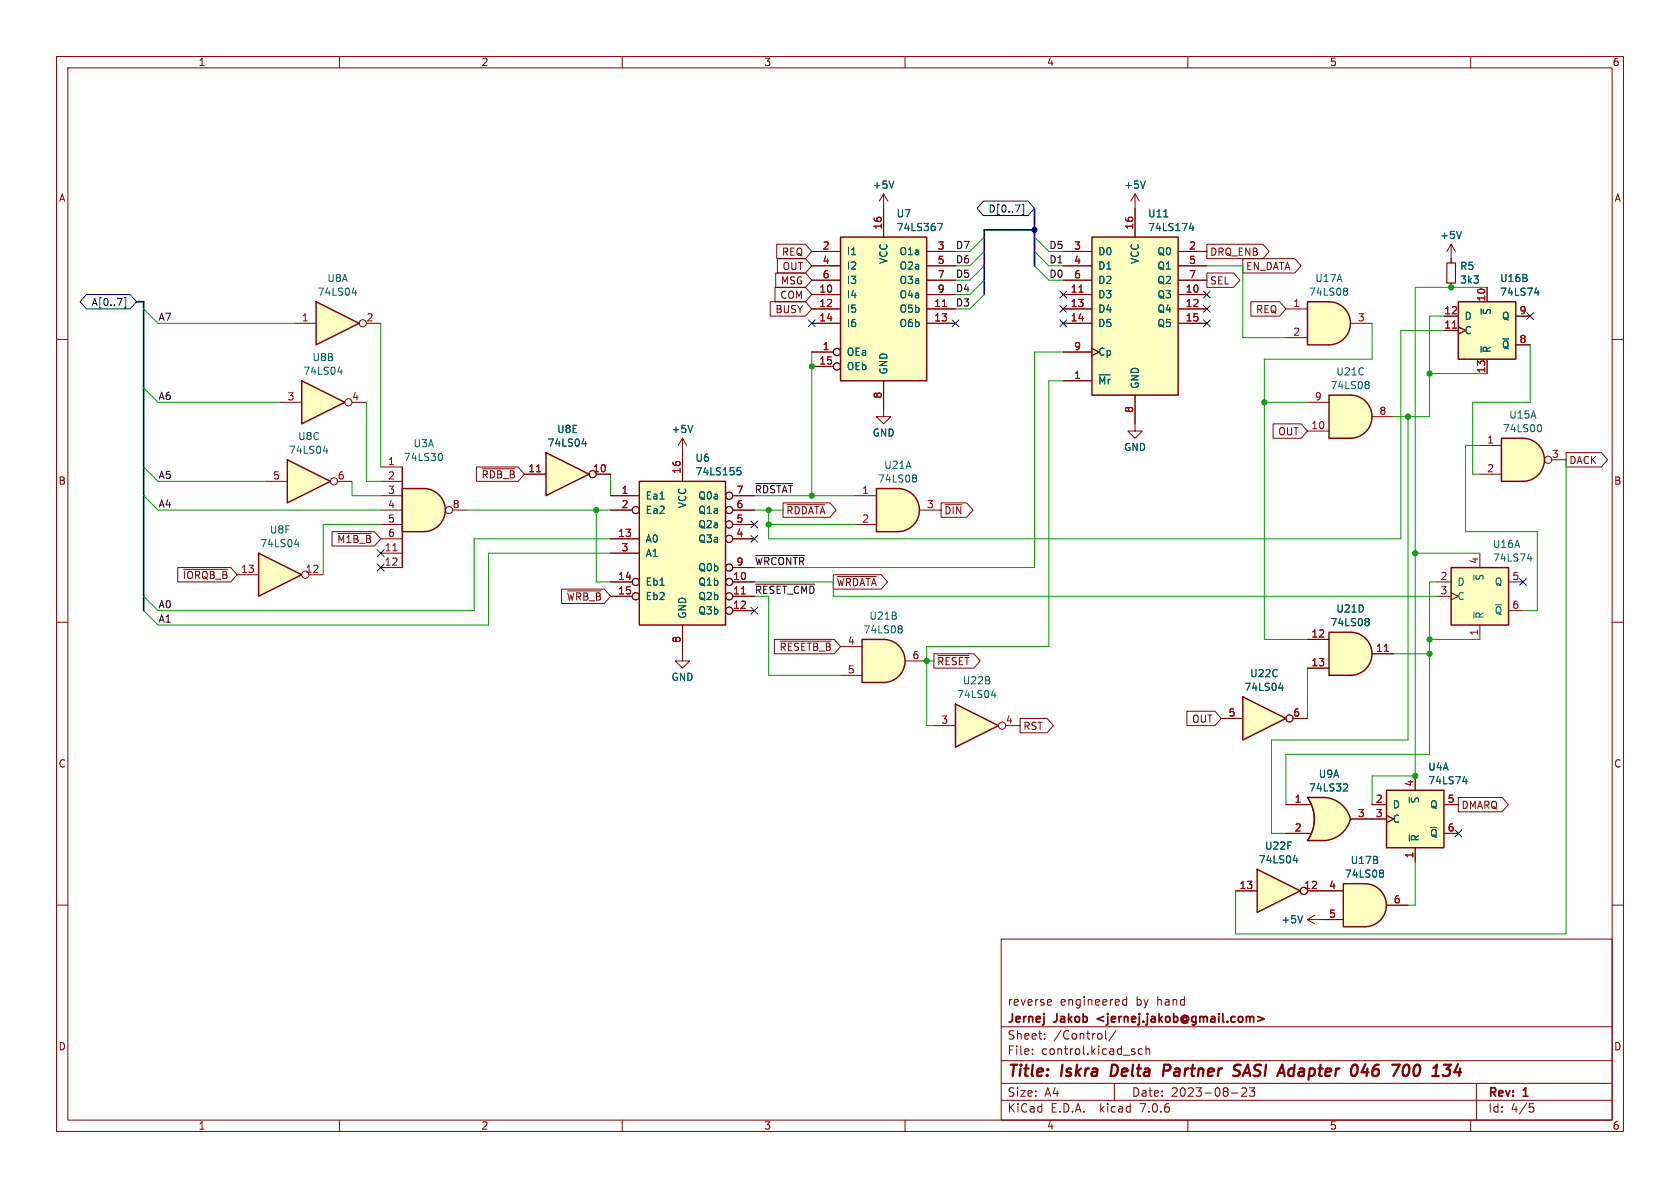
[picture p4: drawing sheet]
<svg xmlns="http://www.w3.org/2000/svg" width="297mm" height="210mm" viewBox="0 0 297 210" stroke-linecap="round" stroke-linejoin="round" font-family="sans-serif">
<defs><g id="words">
<g font-size="2.8" fill="#840000">
<text x="178" y="190.9">Title:</text>
<text x="187.7" y="190.9">Iskra</text>
<text x="197.2" y="190.9">Delta</text>
<text x="207.3" y="190.9">Partner</text>
<text x="220.5" y="190.9">SASI</text>
<text x="229.3" y="190.9">Adapter</text>
<text x="242.9" y="190.9">046</text>
<text x="250.9" y="190.9">700</text>
</g>
<g font-size="2.1" fill="#840000">
<text x="178" y="178">reverse</text>
<text x="187.4" y="178">engineered</text>
<text x="200.9" y="178">by</text>
<text x="204.7" y="178">hand</text>
<text x="178" y="184">Sheet:</text>
<text x="178" y="181.2">Jernej</text>
<text x="186.2" y="184">/Control/</text>
<text x="186.5" y="181.2">Jakob</text>
<text x="194.6" y="181.2">&lt;jernej.jakob@gmail.com&gt;</text>
<text x="178" y="186.7">File:</text>
<text x="184.1" y="186.7">control.kicad_sch</text>
<text x="178" y="196.9">KiCad</text>
<text x="178" y="194.1">Size:</text>
<text x="184.7" y="194.1">A4</text>
<text x="185.7" y="196.9">E.D.A.</text>
<text x="194.6" y="196.9">kicad</text>
<text x="200" y="194.1">Date:</text>
<text x="201.8" y="196.9">7.0.6</text>
<text x="207" y="194.1">2023-08-23</text>
<text x="263" y="194.3">Rev:</text>
<text x="263" y="196.9">Id:</text>
<text x="267.1" y="196.9">4/5</text>
<text x="269.4" y="194.3">1</text>
</g>
<g font-size="1.8" fill="#840000">
<text x="35" y="11.9">1</text>
<text x="85" y="11.9">2</text>
<text x="135" y="11.9">3</text>
<text x="185" y="11.9">4</text>
<text x="235" y="11.9">5</text>
<text x="285" y="11.9">6</text>
<text x="10.3" y="35.9">A</text>
<text x="285.3" y="35.9">A</text>
<text x="138.1" y="45.4">REQ</text>
<text x="138.2" y="47.9">OUT</text>
<text x="213.8" y="45.4">DRQ_ENB</text>
<text x="220.2" y="47.9">EN_DATA</text>
<text x="137.8" y="53">COM</text>
<text x="137.9" y="50.5">MSG</text>
<text x="213.8" y="50.5">SEL</text>
<text x="137" y="55.6">BUSY</text>
<text x="221.9" y="55.6">REQ</text>
<text x="225.9" y="77.2">OUT</text>
<text x="277.3" y="82.2">DACK</text>
<text x="10.3" y="85.9">B</text>
<text x="85" y="84.8">~{RDB_B}</text>
<text x="285.3" y="85.9">B</text>
<text x="138.9" y="91.1">~{RDDATA}</text>
<text x="166.8" y="91.1">~{DIN}</text>
<text x="59.5" y="96.2">~{M1B_B}</text>
<text x="32.2" y="102.6">~{IORQB_B}</text>
<text x="100.1" y="106.4">~{WRB_B}</text>
<text x="147.8" y="103.8">~{WRDATA}</text>
<text x="137.7" y="115.3">~{RESETB_B}</text>
<text x="165.6" y="117.8">~{RESET}</text>
<text x="180.8" y="129.2">RST</text>
<text x="210.6" y="128">OUT</text>
<text x="10.3" y="135.9">C</text>
<text x="285.3" y="135.9">C</text>
<text x="258.3" y="143.2">DMARQ</text>
<text x="10.3" y="185.9">D</text>
<text x="285.3" y="185.9">D</text>
<text x="35" y="199.9">1</text>
<text x="85" y="199.9">2</text>
<text x="135" y="199.9">3</text>
<text x="185" y="199.9">4</text>
<text x="235" y="199.9">5</text>
<text x="285" y="199.9">6</text>
</g>
<g font-size="1.8" fill="#006464">
<text x="154.2" y="33.6">+5V</text>
<text x="198.6" y="33.6">+5V</text>
<text x="158.4" y="38.6">U7</text>
<text x="158.4" y="41.1">74LS367</text>
<text x="202.9" y="38.6">U11</text>
<text x="202.9" y="41.1">74LS174</text>
<text x="149.6" y="45.3">I1</text>
<text x="149.6" y="47.9">I2</text>
<text x="157.1" y="46.8" transform="rotate(-90 157.1 46.8)">VCC</text>
<text x="158.9" y="45.3">O1a</text>
<text x="158.9" y="47.9">O2a</text>
<text x="194.1" y="45.3">D0</text>
<text x="194.1" y="47.9">D1</text>
<text x="201.5" y="46.8" transform="rotate(-90 201.5 46.8)">VCC</text>
<text x="204.5" y="45.3">Q0</text>
<text x="204.5" y="47.9">Q1</text>
<text x="254.5" y="42.5">+5V</text>
<text x="258" y="47.9">R5</text>
<text x="56.1" y="52.5">74LS04</text>
<text x="57.8" y="50.1">U8A</text>
<text x="149.6" y="52.9">I4</text>
<text x="149.6" y="50.4">I3</text>
<text x="158.9" y="50.4">O3a</text>
<text x="158.9" y="52.9">O4a</text>
<text x="194.1" y="52.9">D3</text>
<text x="194.1" y="50.4">D2</text>
<text x="204.5" y="52.9">Q3</text>
<text x="204.5" y="50.4">Q2</text>
<text x="231.3" y="52.5">74LS08</text>
<text x="232.4" y="50.1">U17A</text>
<text x="258" y="50.3">3k3</text>
<text x="265.1" y="50.1">U16B</text>
<text x="265.1" y="52.5">74LS74</text>
<text x="149.6" y="55.5">I5</text>
<text x="149.6" y="58">I6</text>
<text x="158.9" y="55.5">O5b</text>
<text x="158.9" y="58">O6b</text>
<text x="194.1" y="55.5">D4</text>
<text x="194.1" y="58">D5</text>
<text x="204.5" y="55.5">Q4</text>
<text x="204.5" y="58">Q5</text>
<text x="258.8" y="59.3">C</text>
<text x="258.8" y="56.7">D</text>
<text x="263.8" y="55.8" transform="rotate(-90 263.8 55.8)">~{S}</text>
<text x="265.4" y="56.7">Q</text>
<text x="55.1" y="64">U8B</text>
<text x="149.6" y="63.1">OEa</text>
<text x="149.6" y="65.6">OEb</text>
<text x="194.1" y="63.1">Cp</text>
<text x="263.8" y="62.5" transform="rotate(-90 263.8 62.5)">~{R}</text>
<text x="265.4" y="61.8">~{Q}</text>
<text x="53.5" y="66.5">74LS04</text>
<text x="157.1" y="66.3" transform="rotate(-90 157.1 66.3)">GND</text>
<text x="194.1" y="68.2">~{Mr}</text>
<text x="201.5" y="68.8" transform="rotate(-90 201.5 68.8)">GND</text>
<text x="235.1" y="69">74LS08</text>
<text x="236.1" y="66.6">U21C</text>
<text x="52.6" y="78">U8C</text>
<text x="98.4" y="76.7">U8E</text>
<text x="118.6" y="76.7">+5V</text>
<text x="154.2" y="77.4">GND</text>
<text x="265.6" y="76.6">74LS00</text>
<text x="266.7" y="74.2">U15A</text>
<text x="51" y="80.4">74LS04</text>
<text x="71.3" y="81.7">74LS30</text>
<text x="73" y="79.3">U3A</text>
<text x="96.7" y="79.2">74LS04</text>
<text x="122.9" y="81.8">U6</text>
<text x="156.2" y="83.1">U21A</text>
<text x="198.6" y="79.9">GND</text>
<text x="114" y="88.5">Ea1</text>
<text x="121.5" y="89.9" transform="rotate(-90 121.5 89.9)">VCC</text>
<text x="122.9" y="84.2">74LS155</text>
<text x="123.4" y="88.5">Q0a</text>
<text x="155.1" y="85.5">74LS08</text>
<text x="47.6" y="94.5">U8F</text>
<text x="114" y="91">Ea2</text>
<text x="123.4" y="93.6">Q2a</text>
<text x="123.4" y="91">Q1a</text>
<text x="45.9" y="96.9">74LS04</text>
<text x="114" y="96.1">A0</text>
<text x="114" y="98.7">A1</text>
<text x="123.4" y="96.1">Q3a</text>
<text x="123.4" y="101.2">Q0b</text>
<text x="263.8" y="97">U16A</text>
<text x="263.8" y="99.5">74LS74</text>
<text x="114" y="103.7">Eb1</text>
<text x="114" y="106.3">Eb2</text>
<text x="123.4" y="103.7">Q1b</text>
<text x="123.4" y="106.3">Q2b</text>
<text x="257.6" y="103.7">D</text>
<text x="257.6" y="106.3">C</text>
<text x="262.5" y="102.8" transform="rotate(-90 262.5 102.8)">~{S}</text>
<text x="264.1" y="103.7">Q</text>
<text x="121.5" y="109.5" transform="rotate(-90 121.5 109.5)">GND</text>
<text x="123.4" y="108.8">Q3b</text>
<text x="152.6" y="112.2">74LS08</text>
<text x="153.6" y="109.7">U21B</text>
<text x="235.1" y="110.9">74LS08</text>
<text x="236.1" y="108.5">U21D</text>
<text x="262.5" y="109.5" transform="rotate(-90 262.5 109.5)">~{R}</text>
<text x="264.1" y="108.8">~{Q}</text>
<text x="220.9" y="119.9">U22C</text>
<text x="118.6" y="120.6">GND</text>
<text x="169.1" y="123.6">74LS04</text>
<text x="170.1" y="121.2">U22B</text>
<text x="219.9" y="122.3">74LS04</text>
<text x="233" y="137.7">U9A</text>
<text x="252.4" y="136.4">U4A</text>
<text x="231.3" y="140.1">74LS32</text>
<text x="246.1" y="143.1">D</text>
<text x="251.1" y="142.1" transform="rotate(-90 251.1 142.1)">~{S}</text>
<text x="252.4" y="138.8">74LS74</text>
<text x="252.7" y="143.1">Q</text>
<text x="246.1" y="145.6">C</text>
<text x="251.1" y="148.8" transform="rotate(-90 251.1 148.8)">~{R}</text>
<text x="252.7" y="148.2">~{Q}</text>
<text x="222.4" y="152.8">74LS04</text>
<text x="223.5" y="150.4">U22F</text>
<text x="237.7" y="155.4">74LS08</text>
<text x="238.7" y="152.9">U17B</text>
<text x="226.4" y="163.4">+5V</text>
</g>
<g font-size="1.8" fill="#a90000">
<text x="156" y="40.7" transform="rotate(-90 156 40.7)">16</text>
<text x="200.4" y="40.7" transform="rotate(-90 200.4 40.7)">16</text>
<text x="145.3" y="44.2">2</text>
<text x="145.3" y="46.7">4</text>
<text x="165.7" y="44.2">3</text>
<text x="165.7" y="46.7">5</text>
<text x="189.8" y="44.2">3</text>
<text x="189.8" y="46.7">4</text>
<text x="210.1" y="44.2">2</text>
<text x="210.1" y="46.7">5</text>
<text x="144.7" y="51.8">10</text>
<text x="145.3" y="49.3">6</text>
<text x="165.7" y="49.3">7</text>
<text x="165.7" y="51.8">9</text>
<text x="189.2" y="51.8">11</text>
<text x="189.8" y="49.3">6</text>
<text x="209.5" y="51.8">10</text>
<text x="210.1" y="49.3">7</text>
<text x="262.6" y="53.4" transform="rotate(-90 262.6 53.4)">10</text>
<text x="53.3" y="56.9">1</text>
<text x="64.7" y="56.9">2</text>
<text x="144.7" y="54.4">12</text>
<text x="144.7" y="56.9">14</text>
<text x="165.1" y="54.4">11</text>
<text x="165.1" y="56.9">13</text>
<text x="189.2" y="54.4">13</text>
<text x="189.2" y="56.9">14</text>
<text x="209.5" y="54.4">12</text>
<text x="209.5" y="56.9">15</text>
<text x="228.5" y="54.4">1</text>
<text x="228.5" y="59.4">2</text>
<text x="240" y="56.9">3</text>
<text x="255.2" y="58.2">11</text>
<text x="255.2" y="55.6">12</text>
<text x="268.5" y="55.6">9</text>
<text x="144.7" y="64.5">15</text>
<text x="145.3" y="62">1</text>
<text x="189.8" y="62">9</text>
<text x="268.5" y="60.7">8</text>
<text x="50.7" y="70.9">3</text>
<text x="62.2" y="70.9">4</text>
<text x="156" y="70.6" transform="rotate(-90 156 70.6)">8</text>
<text x="189.8" y="67.1">1</text>
<text x="232.3" y="70.9">9</text>
<text x="262.6" y="66.1" transform="rotate(-90 262.6 66.1)">13</text>
<text x="200.4" y="73.1" transform="rotate(-90 200.4 73.1)">8</text>
<text x="231.7" y="75.9">10</text>
<text x="243.8" y="73.4">8</text>
<text x="68.5" y="82.3">1</text>
<text x="93.3" y="83.6">11</text>
<text x="104.7" y="83.6">10</text>
<text x="120.4" y="83.9" transform="rotate(-90 120.4 83.9)">16</text>
<text x="262.8" y="78.5">1</text>
<text x="262.8" y="83.6">2</text>
<text x="274.2" y="81">3</text>
<text x="48.2" y="84.8">5</text>
<text x="59.6" y="84.8">6</text>
<text x="68.5" y="84.8">2</text>
<text x="68.5" y="87.4">3</text>
<text x="68.5" y="89.9">4</text>
<text x="79.9" y="89.9">8</text>
<text x="109.8" y="87.4">1</text>
<text x="109.8" y="89.9">2</text>
<text x="130.1" y="89.9">6</text>
<text x="130.1" y="87.4">7</text>
<text x="152.3" y="87.4">1</text>
<text x="163.8" y="89.9">3</text>
<text x="68.5" y="92.5">5</text>
<text x="68.5" y="95">6</text>
<text x="109.2" y="95">13</text>
<text x="130.1" y="95">4</text>
<text x="130.1" y="92.5">5</text>
<text x="152.3" y="92.5">2</text>
<text x="42.5" y="101.3">13</text>
<text x="53.9" y="101.3">12</text>
<text x="67.9" y="97.5">11</text>
<text x="67.9" y="100.1">12</text>
<text x="109.8" y="97.5">3</text>
<text x="130.1" y="100.1">9</text>
<text x="261.4" y="99.8" transform="rotate(-90 261.4 99.8)">4</text>
<text x="109.2" y="102.6">14</text>
<text x="109.2" y="105.2">15</text>
<text x="129.5" y="102.6">10</text>
<text x="129.5" y="105.2">11</text>
<text x="129.5" y="107.7">12</text>
<text x="254.6" y="102.6">2</text>
<text x="254.6" y="105.2">3</text>
<text x="267.3" y="102.6">5</text>
<text x="267.3" y="107.7">6</text>
<text x="120.4" y="113.7" transform="rotate(-90 120.4 113.7)">8</text>
<text x="231.7" y="112.8">12</text>
<text x="261.4" y="112.5" transform="rotate(-90 261.4 112.5)">1</text>
<text x="149.8" y="114">4</text>
<text x="149.8" y="119.1">5</text>
<text x="161.2" y="116.6">6</text>
<text x="231.7" y="117.9">13</text>
<text x="243.2" y="115.3">11</text>
<text x="166.3" y="128">3</text>
<text x="177.7" y="128">4</text>
<text x="217.1" y="126.7">5</text>
<text x="228.5" y="126.7">6</text>
<text x="228.8" y="142">1</text>
<text x="243.1" y="142">2</text>
<text x="249.9" y="139.1" transform="rotate(-90 249.9 139.1)">4</text>
<text x="255.8" y="142">5</text>
<text x="228.8" y="147.1">2</text>
<text x="240" y="144.5">3</text>
<text x="243.1" y="144.5">3</text>
<text x="255.8" y="147.1">6</text>
<text x="249.9" y="151.8" transform="rotate(-90 249.9 151.8)">1</text>
<text x="219" y="157.2">13</text>
<text x="230.5" y="157.2">12</text>
<text x="234.9" y="157.2">4</text>
<text x="246.3" y="159.8">6</text>
<text x="234.9" y="162.3">5</text>
</g>
<g font-size="1.8" fill="#000084">
<text x="174.7" y="37.8">D[0..7]</text>
<text x="16.1" y="54.3">A[0..7]</text>
</g>
<g font-size="1.8" fill="#009600">
<text x="168.9" y="44.1">D7</text>
<text x="168.9" y="46.6">D6</text>
<text x="185.4" y="44.1">D5</text>
<text x="168.9" y="51.7">D4</text>
<text x="168.9" y="49.2">D5</text>
<text x="185.4" y="49.2">D0</text>
<text x="168.9" y="54.3">D3</text>
<text x="133.3" y="105.1">~{RESET_CMD}</text>
</g>
<g font-size="1.8" fill="#0f0f0f">
<text x="185.4" y="46.6">D1</text>
<text x="27.9" y="56.8">A7</text>
<text x="27.9" y="70.8">A6</text>
<text x="27.9" y="89.8">A4</text>
<text x="27.9" y="84.7">A5</text>
<text x="133.3" y="87.3">~{RDSTAT}</text>
<text x="133.3" y="100">~{WRCONTR}</text>
<text x="27.9" y="107.6">A0</text>
<text x="27.9" y="110.1">A1</text>
</g>
</g></defs>
<g fill="none" stroke="#840000" stroke-width=".18">
<path d="M10 10h277v190h-277zM12 12h273v186h-273zM60 10v2M110 10v2M160 10v2M210 10v2M260 10v2M10 60h2M285 60h2M10 110h2M285 110h2M10 160h2"/>
<path d="M285 160h2M177 166h108v32h-108zM185.4 176.7l.4 .1 .1 .3-.7 .1M185.8 177.6l-.4 .1M199.2 176.8l-.5-.1-.2 .3v.4l.1 .2h.6M199.2 176.2v1.5M60 198v2M110 198v2M160 198v2M177 194.5h108M177 191.5h108M177 187.5h108"/>
<path d="M177 181.5h108M182.5 186.3v.1M182.5 185.5v.1M184.7 183.6v.1M184.7 182.8v.1M195.5 182.2v1.3l.2 .2M197 191.5v3M197.3 182.1l-1.3 2M202 185.5l-.5-.1-.3 .3v.4l.2 .2h.6M202.6 185.5l.2-.1 .4 .1v.9M202.6 184.9v1.5M210 198v2"/>
<path d="M217.7 193.2h1.2M219.5 192.4l.6-.1 .2 .1 .1 .3-.9 1.1h.9M220.9 192.3h.9l-.5 .6 .4 .1v.7l-.2 .1h-.4l-.2-.1M260 198v2M261 191.5v6.5M270.4 195.1h.7M270.5 195.7h.4l.3 .3-.2 .5-.5 .1"/>
</g>
<g fill="none" stroke="#840000" stroke-width=".4">
<path d="M196.6 188.2l-.3 2h.5M206.6 188.2h-.8l-.2 2M206.7 189.2l-1 .1M218.2 189l.6 .3a.49 .49 0 0 1 .4 .5 .49 .49 0 0 1-.5 .4h-.4M219.3 188.3a.85 .85 0 0 0-1 .1l-.1 .2M220.6 188.2l-.9 2M228.1 190.2h.3M228.2 188.9h.4M241.4 188.1l-.7 1.4h1.3M241.8 188.9l-.2 1.3M248.6 188.2a.44 .44 0 0 1 .5 .4 1.31 1.31 0 0 1-.6 1.6M250.5 188.2a1.41 1.41 0 0 0-.4 1.9l.3 .1"/>
<path d="M257.8 188.1l-.7 1.4h1.2M258.1 188.9l-.1 1.3"/>
</g>
<path d="M222.3 179.7l1.2 .4-1.2 .4" fill="none" stroke="#840000" stroke-width=".3"/>
<path d="M156.2 113a3.8 3.8 0 0 1 3.8 3.8 3.8 3.8 0 0 1-3.8 3.9z" fill="#ffffc2" stroke="#ffffc2" stroke-width=".18"/>
<path d="M152.4 113h3.8v7.7h-3.8z" fill="#ffffc2"/>
<path d="M257.8 53.3h10.2v10.2h-10.2zM152.4 113h3.8a3.8 3.8 0 0 1 3.8 3.8 3.8 3.8 0 0 1-3.8 3.9h-3.8z" fill="none" stroke="#840000" stroke-width=".25"/>
<path d="M255.3 58.4h2.5M255.3 55.9h2.5M257.8 57.8l1.3 .6-1.3 .7M262.9 50.8v2.5M268 55.9h2.5M262.9 63.5v2.5M268 61h2.5M148.6 114.3h3.8M148.6 119.4h3.8M160 116.8h3.8" fill="none" stroke="#840000" stroke-width=".18"/>
<path d="M271.3 51.8h.8M271.9 51.4v.8M261.8 61.2v1.1M159 110.6h.3l.2 .3-.2 .3M159 111.2h.3M159.3 111.2l.2 .2v.2l-.1 .2-.4 .1" fill="none" stroke="#006464" stroke-width=".18"/>
<path d="M257.8 53.3h10.2v10.2h-10.2z" fill="#ffffc2" stroke="#ffffc2" stroke-width=".18"/>
<path d="M256.8 58h.7" fill="none" stroke="#a90000" stroke-width=".18"/>
<path d="M168.9 124.5l7.6 3.8-7.6 3.8z" fill="#ffffc2"/>
<path d="M168.9 124.5l7.6 3.8-7.6 3.8z" fill="none" stroke="#840000" stroke-width=".25"/>
<g fill="none" stroke="#840000" stroke-width=".18">
<path d="M165.1 128.3h3.8M177.8 128.3h2.5"/>
<circle cx="177.2" cy="128.3" r=".63"/>
</g>
<path d="M175.3 122.9h.8M175.9 122.5v.8" fill="none" stroke="#006464" stroke-width=".18"/>
<path d="M50.8 81.3l7.6 3.8-7.6 3.8z" fill="#ffffc2"/>
<path d="M50.8 81.3l7.6 3.8-7.6 3.8zM245.1 139.7h10.2v10.2h-10.2z" fill="none" stroke="#840000" stroke-width=".25"/>
<g fill="none" stroke="#840000" stroke-width=".18">
<path d="M47 85.1h3.8M59.7 85.1h2.5M250.2 137.2v2.5M242.6 142.2h2.5M242.6 144.8h2.5M245.1 144.1l1.3 .7-1.3 .6M250.2 149.9v2.5M255.3 142.2h2.5M255.3 147.3h2.5"/>
<circle cx="59.1" cy="85.1" r=".63"/>
</g>
<path d="M57.2 79.7h.8M57.8 79.3v.8M258.6 138.1h.8M259.2 137.7v.9M249.1 147.6v1" fill="none" stroke="#006464" stroke-width=".18"/>
<path d="M245.1 139.7h10.2v10.2h-10.2z" fill="#ffffc2" stroke="#ffffc2" stroke-width=".18"/>
<path d="M55.9 53.3l7.6 3.9-7.6 3.8z" fill="#ffffc2"/>
<path d="M55.9 53.3l7.6 3.9-7.6 3.8z" fill="none" stroke="#840000" stroke-width=".25"/>
<g fill="none" stroke="#840000" stroke-width=".18">
<path d="M52.1 57.2h3.8M64.8 57.2h2.5"/>
<circle cx="64.1" cy="57.1" r=".63"/>
</g>
<path d="M62.3 51.8h.7M62.9 51.4v.8" fill="none" stroke="#006464" stroke-width=".18"/>
<path d="M53.3 67.3l7.7 3.8-7.7 3.8z" fill="#ffffc2"/>
<path d="M53.3 67.3l7.7 3.8-7.7 3.8z" fill="none" stroke="#840000" stroke-width=".25"/>
<g fill="none" stroke="#840000" stroke-width=".18">
<path d="M49.5 71.1h3.8M62.2 71.1h2.6M120.6 115.6v1.2h1.3l-1.3 1.3-1.2-1.3h1.2"/>
<circle cx="61.6" cy="71.1" r=".63"/>
</g>
<path d="M59.7 65.7h.8M60.3 65.3v.9" fill="none" stroke="#006464" stroke-width=".18"/>
<path d="M219.7 123.2l7.6 3.8-7.6 3.8z" fill="#ffffc2"/>
<path d="M219.7 123.2l7.6 3.8-7.6 3.8z" fill="none" stroke="#840000" stroke-width=".25"/>
<g fill="none" stroke="#840000" stroke-width=".18">
<path d="M215.9 127h3.8M228.6 127h2.5"/>
<circle cx="228" cy="127" r=".63"/>
</g>
<path d="M226.1 121.6h.8M226.7 121.2v.8" fill="none" stroke="#006464" stroke-width=".18"/>
<path d="M233.7 143.4l5.1 1.4a5.2 5.2 0 0 1-4.5 3.8z" fill="#ffffc2" stroke="#ffffc2" stroke-width=".18"/>
<path d="M231.1 148.6h3.2M231.1 141h3.2" fill="none" stroke="#ffffc2" stroke-width=".18"/>
<path d="M231.1 141h3.2v7.6h-3.2a6.7 6.7 0 0 0 0-7.6z" fill="#ffffc2"/>
<g fill="#ffffc2" stroke="#ffffc2" stroke-width=".18">
<path d="M234.3 141a5.1 5.1 0 0 1 4.5 3.8l-5 1.3z"/>
<path d="M193 41.9h15.3v28h-15.3z"/>
<path d="M148.6 41.9h15.2v25.4h-15.2z"/>
<path d="M238.8 111.8a3.8 3.8 0 0 1 3.8 3.8 3.8 3.8 0 0 1-3.8 3.8z"/>
</g>
<path d="M148.6 41.9h15.2v25.4h-15.2zM193 41.9h15.3v28h-15.3zM231.1 141h3.2a5.1 5.1 0 0 1 4.5 3.8 5.2 5.2 0 0 1-4.5 3.8h-3.2a6.6 6.6 0 0 0 0-7.6z" fill="none" stroke="#840000" stroke-width=".25"/>
<g fill="none" stroke="#840000" stroke-width=".18">
<path d="M156.2 36.8v5.1M200.7 36.8v5.1M143.5 52.1h5.1M143.5 54.6h5.1M143.5 57.2h5.1M143.5 44.5h5.1M143.5 47h5.1M143.5 49.5h5.1M163.8 52.1h5.1M163.8 54.6h5.1M163.8 57.2h5.1M163.8 44.5h5.1"/>
<path d="M163.8 47h5.1M163.8 49.5h5.1M188 52.1h5M188 54.6h5M188 57.2h5M188 44.5h5M188 47h5M188 49.5h5M208.3 52.1h5.1M208.3 54.6h5.1M208.3 57.2h5.1M208.3 44.5h5.1"/>
<path d="M208.3 47h5.1M208.3 49.5h5.1M143.5 62.2h3.8M143.5 64.8h3.8M156.2 67.3v5.1M188 67.3h5M188 62.2h5M193 61.6l1.3 .6-1.3 .7M200.7 69.9v5M227.3 142.2h4.3M227.3 147.3h4.3M234.3 141h-3.2a6.6 6.6 0 0 1 0 7.6h3.2"/>
<path d="M238.8 144.8h3.8"/>
<circle cx="148" cy="62.2" r=".63"/>
<circle cx="148" cy="64.8" r=".63"/>
</g>
<path d="M165.8 39.5h.8l-.5 1.3M205.7 38.3h.8M210.6 39.4l-.3 .9h.8M210.9 39.9v.9M194.3 66.3h2M237.7 138.6h.4l.1 .3-.7 .9h.7" fill="none" stroke="#006464" stroke-width=".18"/>
<path d="M166.6 54.2h.7M190.7 51.7h.8" fill="none" stroke="#a90000" stroke-width=".18"/>
<path d="M234.9 111.8h3.9v7.6h-3.9z" fill="#ffffc2"/>
<path d="M234.9 111.8h3.9a3.8 3.8 0 0 1 3.8 3.8 3.8 3.8 0 0 1-3.8 3.8h-3.9z" fill="none" stroke="#840000" stroke-width=".25"/>
<path d="M231.1 113h3.8M231.1 118.1h3.8M242.6 115.6h3.8" fill="none" stroke="#840000" stroke-width=".18"/>
<path d="M244.7 115.2h.7" fill="none" stroke="#a90000" stroke-width=".18"/>
<path d="M241.6 109.3h.2l.2 .3-.2 .3M241.6 109.9h.2M241.8 109.9l.2 .2v.3l-.1 .2h-.3" fill="none" stroke="#006464" stroke-width=".18"/>
<path d="M45.7 97.8l7.6 3.8-7.6 3.8z" fill="#ffffc2"/>
<path d="M45.7 97.8l7.6 3.8-7.6 3.8zM256.5 100.3h10.2v10.2h-10.2z" fill="none" stroke="#840000" stroke-width=".25"/>
<g fill="none" stroke="#840000" stroke-width=".18">
<path d="M200.7 34.3l-.8 1.3M200.7 34.3v2.5M200.7 34.3l.7 1.3M120.6 77.5l-.7 1.2M120.6 77.5v2.5M120.6 77.5l.8 1.2M200.7 74.9v1.3h1.2l-1.2 1.3-1.3-1.3h1.3M261.6 97.8v2.5M41.9 101.6h3.8M54.6 101.6h2.5M254 102.9h2.5M254 105.4h2.5"/>
<path d="M256.5 104.8l1.3 .6-1.3 .6M261.6 110.5v2.5M266.7 102.9h2.5M266.7 108h2.5"/>
<circle cx="54" cy="101.6" r=".63"/>
</g>
<path d="M202.5 32l-.4 1.3M122.5 75.2l-.5 1.3M52.1 96.2h.8M52.7 95.8v.8M270 98.8h.8M270.6 98.3v.9M260.6 108.2v1" fill="none" stroke="#006464" stroke-width=".18"/>
<g fill="#ffffc2" stroke="#ffffc2" stroke-width=".18">
<path d="M256.5 100.3h10.2v10.2h-10.2z"/>
<path d="M269.2 77.5a3.8 3.8 0 0 1 3.8 3.8 3.8 3.8 0 0 1-3.8 3.8z"/>
</g>
<path d="M265.4 77.5h3.8v7.6h-3.8z" fill="#ffffc2"/>
<path d="M265.4 77.5h3.8a3.8 3.8 0 0 1 3.8 3.8 3.8 3.8 0 0 1-3.8 3.8h-3.8zM113 85.1h15.3v25.4h-15.3z" fill="none" stroke="#840000" stroke-width=".25"/>
<g fill="none" stroke="#840000" stroke-width=".18">
<path d="M156.2 34.3l-.8 1.3M156.2 34.3v2.5M156.2 34.3l.8 1.3M261.6 78.7h3.8M107.9 87.6h5.1M107.9 95.3h5.1M107.9 90.2h3.9M107.9 97.8h5.1M120.6 80v5.1M129.5 87.6h3.8M129.5 95.3h3.8M129.5 90.2h3.8"/>
<path d="M129.5 92.7h3.8M261.6 83.8h3.8M274.3 81.3h2.6M107.9 102.9h3.9M107.9 105.4h3.9M120.6 110.5v5.1M129.5 102.9h3.8M129.5 105.4h3.8M129.5 108h3.8M129.5 100.3h3.8"/>
<circle cx="112.4" cy="90.2" r=".63"/>
<circle cx="128.9" cy="90.2" r=".63"/>
<circle cx="128.9" cy="92.7" r=".63"/>
<circle cx="128.9" cy="95.2" r=".63"/>
<circle cx="128.9" cy="87.6" r=".63"/>
<circle cx="273.7" cy="81.3" r=".63"/>
<circle cx="112.4" cy="102.9" r=".63"/>
<circle cx="112.4" cy="105.4" r=".63"/>
<circle cx="128.9" cy="105.4" r=".63"/>
<circle cx="128.9" cy="100.3" r=".63"/>
<circle cx="128.9" cy="102.9" r=".63"/>
<circle cx="128.9" cy="107.9" r=".63"/>
</g>
<path d="M158 32l-.4 1.3M272.2 75.1a.79 .79 0 0 1 0 1.2M130.3 82.7h.6M130.5 83.2h.3l.2 .2-.1 .5h-.4" fill="none" stroke="#006464" stroke-width=".18"/>
<path d="M113 85.1h15.3v25.4h-15.3z" fill="#ffffc2" stroke="#ffffc2" stroke-width=".18"/>
<path d="M131.1 105h.7" fill="none" stroke="#a90000" stroke-width=".18"/>
<path d="M96.5 80l7.6 3.8-7.6 3.8z" fill="#ffffc2"/>
<path d="M96.5 80l7.6 3.8-7.6 3.8z" fill="none" stroke="#840000" stroke-width=".25"/>
<g fill="none" stroke="#840000" stroke-width=".18">
<path d="M256.5 45.7v.8M256.5 50v.8M92.7 83.8h3.8M105.4 83.8h2.5"/>
<circle cx="104.8" cy="83.8" r=".63"/>
</g>
<path d="M94.9 83.4h.7" fill="none" stroke="#a90000" stroke-width=".18"/>
<path d="M102.9 78.4h.8M103.5 78v.9" fill="none" stroke="#006464" stroke-width=".18"/>
<path d="M255.8 46.5h1.5v3.5h-1.5z" fill="none" stroke="#840000" stroke-width=".2"/>
<path d="M158.7 86.4a3.8 3.8 0 0 1 3.8 3.8 3.8 3.8 0 0 1-3.8 3.8z" fill="#ffffc2" stroke="#ffffc2" stroke-width=".18"/>
<path d="M154.9 86.4h3.8v7.6h-3.8z" fill="#ffffc2"/>
<path d="M154.9 86.4h3.8a3.8 3.8 0 0 1 3.8 3.8 3.8 3.8 0 0 1-3.8 3.8h-3.8z" fill="none" stroke="#840000" stroke-width=".25"/>
<path d="M156.2 72.4v1.3h1.3l-1.3 1.2-1.3-1.2h1.3M151.1 87.6h3.8M151.1 92.7h3.8M162.6 90.2h3.8M231.1 162.6l1.3 .7M231.1 162.6h2.6M232.4 161.8l-1.3 .8" fill="none" stroke="#840000" stroke-width=".18"/>
<path d="M161.6 83.9h.2l.2 .3-.2 .3M161.6 84.5h.2M161.8 84.5l.2 .2v.3l-.1 .2h-.3M230.3 161.9l-.5 1.2" fill="none" stroke="#006464" stroke-width=".18"/>
<path d="M234.9 53.3a3.8 3.8 0 0 1 3.8 3.9 3.8 3.8 0 0 1-3.8 3.8z" fill="#ffffc2" stroke="#ffffc2" stroke-width=".18"/>
<path d="M231.1 53.3h3.8v7.7h-3.8z" fill="#ffffc2"/>
<path d="M231.1 53.3h3.8a3.8 3.8 0 0 1 3.8 3.9 3.8 3.8 0 0 1-3.8 3.8h-3.8z" fill="none" stroke="#840000" stroke-width=".25"/>
<path d="M227.3 54.6h3.8M227.3 59.7h3.8M238.8 57.2h3.8" fill="none" stroke="#840000" stroke-width=".18"/>
<path d="M237.8 50.9h.2l.2 .3-.2 .3M237.8 51.5h.2M238 51.5l.2 .2v.3l-.1 .1-.3 .1" fill="none" stroke="#006464" stroke-width=".18"/>
<path d="M74.9 86.4a3.8 3.8 0 0 1 3.8 3.8 3.8 3.8 0 0 1-3.8 3.8z" fill="#ffffc2" stroke="#ffffc2" stroke-width=".18"/>
<path d="M71.1 86.4h3.8v7.6h-3.8z" fill="#ffffc2"/>
<path d="M71.1 86.4h3.8a3.8 3.8 0 0 1 3.8 3.8 3.8 3.8 0 0 1-3.8 3.8h-3.8zM71.1 82.6v17.7" fill="none" stroke="#840000" stroke-width=".25"/>
<g fill="none" stroke="#840000" stroke-width=".18">
<path d="M67.3 82.6h3.8M67.3 97.8h3.8M67.3 85.1h3.8M67.3 87.6h3.8M67.3 90.2h3.8M67.3 92.7h3.8M67.3 95.3h3.8M80 90.2h2.5M67.3 100.3h3.8"/>
<circle cx="79.4" cy="90.2" r=".63"/>
</g>
<path d="M69.5 97.4h.7" fill="none" stroke="#a90000" stroke-width=".18"/>
<path d="M77.9 80.1a.79 .79 0 0 1 0 1.3" fill="none" stroke="#006464" stroke-width=".18"/>
<path d="M238.8 69.9a3.8 3.8 0 0 1 3.8 3.8 3.8 3.8 0 0 1-3.8 3.8z" fill="#ffffc2" stroke="#ffffc2" stroke-width=".18"/>
<path d="M234.9 69.9h3.9v7.6h-3.9z" fill="#ffffc2"/>
<path d="M234.9 69.9h3.9a3.8 3.8 0 0 1 3.8 3.8 3.8 3.8 0 0 1-3.8 3.8h-3.9z" fill="none" stroke="#840000" stroke-width=".25"/>
<path d="M256.5 43.2l-.7 1.3M256.5 43.2v2.5M256.5 43.2l.8 1.3M231.1 76.2h3.8M231.1 71.1h3.8M242.6 73.7h3.8" fill="none" stroke="#840000" stroke-width=".18"/>
<path d="M258.4 40.9l-.5 1.3M241.6 67.4h.2l.2 .3-.2 .3M241.6 68h.2M241.8 68l.2 .2v.3l-.1 .1-.3 .1" fill="none" stroke="#006464" stroke-width=".18"/>
<path d="M222.2 153.7l7.7 3.8-7.7 3.8z" fill="#ffffc2"/>
<path d="M222.2 153.7l7.7 3.8-7.7 3.8z" fill="none" stroke="#840000" stroke-width=".25"/>
<g fill="none" stroke="#840000" stroke-width=".18">
<path d="M218.4 157.5h3.8M231.1 157.5h2.6"/>
<circle cx="230.5" cy="157.5" r=".63"/>
</g>
<path d="M228.6 152.1h.8M229.2 151.7v.8" fill="none" stroke="#006464" stroke-width=".18"/>
<path d="M241.3 156.2a3.8 3.8 0 0 1 3.8 3.8 3.8 3.8 0 0 1-3.8 3.8z" fill="#ffffc2" stroke="#ffffc2" stroke-width=".18"/>
<path d="M237.5 156.2h3.8v7.6h-3.8z" fill="#ffffc2"/>
<path d="M237.5 156.2h3.8a3.8 3.8 0 0 1 3.8 3.8 3.8 3.8 0 0 1-3.8 3.8h-3.8z" fill="none" stroke="#840000" stroke-width=".25"/>
<g fill="none" stroke="#840000" stroke-width=".18">
<path d="M156.2 36.8v5.1M200.7 36.8v5.1M136.2 53.3h6.2l1.1 1.3-1.1 1.3h-6.2zM137 50.8h5.4l1.1 1.3-1.1 1.2h-5.4zM137.1 48.3h5.3l1.1 1.2-1.1 1.3h-5.3zM137.3 43.2h5.1l1.1 1.3-1.1 1.2h-5.1zM137.4 45.7h5l1.1 1.3-1.1 1.3h-5zM143.5 52.1h5.1M143.5 54.6h5.1M143.5 57.2h5.1M143.5 44.5h5.1M143.5 47h5.1"/>
<path d="M143.5 49.5h5.1M163.8 52.1h5.1M163.8 54.6h5.1M163.8 57.2h5.1M163.8 44.5h5.1M163.8 47h5.1M163.8 49.5h5.1M188 52.1h5M188 54.6h5M188 57.2h5M188 44.5h5M188 47h5"/>
<path d="M188 49.5h5M208.3 52.1h5.1M208.3 54.6h5.1M208.3 57.2h5.1M208.3 44.5h5.1M208.3 47h5.1M208.3 49.5h5.1M213.4 48.3h4.7l1.1 1.2-1.1 1.3h-4.7zM213.4 43.2h9.9l1.1 1.3-1.1 1.2h-9.9zM219.7 45.7h9.2l1.1 1.3-1.1 1.3h-9.2zM221.1 53.3h5.1l1.1 1.3-1.1 1.3h-5.1zM255.3 58.4h2.5"/>
<path d="M255.3 55.9h2.5M256.5 45.7v.8M256.5 50v.8M257.8 57.8l1.3 .6-1.3 .7M262.9 50.8v2.5M268 55.9h2.5M143.5 62.2h3.8M143.5 64.8h3.8M156.2 67.3v5.1M188 62.2h5M188 67.3h5M193 61.6l1.3 .6-1.3 .7"/>
<path d="M200.7 69.9v5M225.1 74.9h4.9l1.1 1.3-1.1 1.3h-4.9zM262.9 63.5v2.5M268 61h2.5M58.7 94h7.5l1.1 1.3-1.1 1.2h-7.5zM59.7 94.3h6M84.2 82.5h7.4l1.1 1.3-1.1 1.3h-7.4zM85.3 82.9h5.8M92.7 83.8h3.8M105.4 83.8h2.5M107.9 87.6h5.1M107.9 95.3h5.1"/>
<path d="M107.9 90.2h3.9M107.9 97.8h5.1M120.6 80v5.1M129.5 87.6h3.8M129.5 95.3h3.8M129.5 90.2h3.8M129.5 92.7h3.8M138.4 88.9h8.3l1.1 1.3-1.1 1.2h-8.3zM139.1 89.2h6.7M166.4 88.9h4.5l1.1 1.3-1.1 1.2h-4.5zM167.1 89.2h2.9M276.9 80h6.2l1.1 1.3-1.1 1.3h-6.2z"/>
<path d="M31.4 100.3h9.4l1.1 1.3-1.1 1.3h-9.4zM32.5 100.6h7.8M99.3 104.1h7.5l1.1 1.3-1.1 1.3h-7.5zM100.3 104.5h6M107.9 102.9h3.9M107.9 105.4h3.9M120.6 110.5v5.1M129.5 102.9h3.8M129.5 105.4h3.8M129.5 108h3.8M129.5 100.3h3.8M136.9 113h10.6l1.1 1.3-1.1 1.3h-10.6z"/>
<path d="M137.9 113.3h9M147.3 101.6h8.5l1.1 1.3-1.1 1.2h-8.5zM148 101.9h6.9M165.1 115.6h7.1l1.1 1.2-1.1 1.3h-7.1zM165.8 115.9h5.5M231.1 113h3.8M231.1 118.1h3.8M242.6 115.6h3.8M180.3 127h4.8l1.1 1.3-1.1 1.2h-4.8zM209.8 125.7h5l1.1 1.3-1.1 1.3h-5zM215.9 127h3.8M228.6 127h2.5"/>
<path d="M250.2 137.2v2.5M218.4 157.5h3.8M227.3 142.2h4.3M227.3 147.3h4.3M231.1 157.5h6.4M238.8 144.8h6.3M242.6 142.2h2.5M245.1 144.1l1.3 .7-1.3 .6M250.2 149.9v2.5M255.3 142.2h2.5M255.3 147.3h2.5M257.8 141h7.8l1.1 1.2-1.1 1.3h-7.8z"/>
<path d="M233.7 162.6h3.8M245.1 160h3.8"/>
<circle cx="148" cy="62.2" r=".63"/>
<circle cx="148" cy="64.8" r=".63"/>
<circle cx="104.8" cy="83.8" r=".63"/>
<circle cx="112.4" cy="90.2" r=".63"/>
<circle cx="128.9" cy="90.2" r=".63"/>
<circle cx="128.9" cy="92.7" r=".63"/>
<circle cx="128.9" cy="95.2" r=".63"/>
<circle cx="128.9" cy="87.6" r=".63"/>
<circle cx="112.4" cy="102.9" r=".63"/>
<circle cx="112.4" cy="105.4" r=".63"/>
<circle cx="128.9" cy="105.4" r=".63"/>
<circle cx="128.9" cy="100.3" r=".63"/>
<circle cx="128.9" cy="102.9" r=".63"/>
<circle cx="128.9" cy="107.9" r=".63"/>
<circle cx="228" cy="127" r=".63"/>
<circle cx="230.5" cy="157.5" r=".63"/>
</g>
<g fill="none" stroke="#006464" stroke-width=".18">
<path d="M158 32l-.4 1.3M165.8 39.5h.8l-.5 1.3M202.5 32l-.4 1.3M205.7 38.3h.8M210.6 39.4l-.3 .9h.8M210.9 39.9v.9M258.4 40.9l-.5 1.3M271.3 51.8h.8M271.9 51.4v.8M102.9 78.4h.8M103.5 78v.9M122.5 75.2l-.5 1.3"/>
<path d="M194.3 66.3h2M261.8 61.2v1.1M130.3 82.7h.6M130.5 83.2h.3l.2 .2-.1 .5h-.4M241.6 109.3h.2l.2 .3-.2 .3M241.6 109.9h.2M241.8 109.9l.2 .2v.3l-.1 .2h-.3M226.1 121.6h.8M226.7 121.2v.8M237.7 138.6h.4l.1 .3-.7 .9h.7M258.6 138.1h.8M259.2 137.7v.9"/>
<path d="M228.6 152.1h.8M229.2 151.7v.8M244.1 153.8h.2l.3 .2-.3 .3M244.1 154.3h.2M244.3 154.3l.3 .3v.2l-.1 .2-.4 .1M249.1 147.6v1M230.3 161.9l-.5 1.2"/>
</g>
<g fill="none" stroke="#000084" stroke-width=".18">
<path d="M173.8 35.6h8l1.1 1.2-1.1 1.3h-8l-1.1-1.3zM180.7 36.1h.3v1.8h-.3M15.3 52.1h7.7l1.1 1.2-1.1 1.3h-7.7l-1.1-1.3zM21.9 52.6h.3v1.8h-.3M142.9 56.5l1.2 1.3M144.1 56.5l-1.2 1.3M168.3 56.5l1.2 1.3M169.5 56.5l-1.2 1.3M187.4 56.5l1.2 1.3M187.4 51.5l1.2 1.2M187.4 54l1.2 1.2M188.6 56.5l-1.2 1.3"/>
<path d="M188.6 51.5l-1.2 1.2M188.6 54l-1.2 1.2M212.8 56.5l1.2 1.3M212.8 51.5l1.2 1.2M212.8 54l1.2 1.2M214 56.5l-1.2 1.3M214 51.5l-1.2 1.2M214 54l-1.2 1.2M269.9 55.3l1.2 1.2M271.1 55.3l-1.2 1.2M66.7 97.2l1.2 1.2M66.7 99.7l1.2 1.2"/>
<path d="M67.9 97.2l-1.2 1.2M67.9 99.7l-1.2 1.2M132.7 94.6l1.3 1.3M132.7 92.1l1.3 1.2M134 94.6l-1.3 1.3M134 92.1l-1.3 1.2M132.7 107.3l1.3 1.3M134 107.3l-1.3 1.3M268.6 102.3l1.2 1.2M269.8 102.3l-1.2 1.2M257.2 146.7l1.2 1.2M258.4 146.7l-1.2 1.2"/>
</g>
<path d="M133.6 85.5h6.5M133.6 98.2h8.6M133.6 103.3h10.4" fill="none" stroke="#0f0f0f" stroke-width=".18"/>
<path d="M182.9 36.8v10.2M24.1 53.3h1.3v54.7M182.9 40.6h-8.9v11.5" fill="none" stroke="#000084" stroke-width=".3"/>
<g fill="none" stroke="#009600" stroke-width=".18">
<path d="M25.4 54.6l2.5 2.6h24.2M67.3 57.2v25.4M174 41.9l-2.6 2.6M174 49.5l-2.6 2.6M174 44.5l-2.6 2.5M174 52.1l-2.6 2.5M174 47l-2.6 2.5M182.9 44.5l2.5 2.5h2.6M182.9 41.9l2.5 2.6M182.9 47l2.5 2.5M213.4 47h6.3v12.7h7.6M242.6 57.2v6.3h-19.1v49.5h7.6"/>
<path d="M255.3 55.9h-2.6v17.8h-6.3M255.3 58.4h-7.7v36.9h-111.7v-5.1M262.9 50.8h-12.7v86.4h-7.6v5M25.4 68.6l2.5 2.5h21.6M64.8 71.1v14h2.5M143.5 62.2v25.4M188 62.2h-5.1v38.1h-49.6M188 67.3h-2.6v47h-21.6v14h1.3M223.5 71.1h7.6M248.9 73.7v57.1h-24.1v16.5h2.5M252.7 66h10.2M261.6 78.7h-2.5v15.3h12.7v14h-2.6"/>
<path d="M270.5 61v10.1h-10.2v12.7h1.3M25.4 87.6l2.5 2.6h39.4M25.4 82.6l2.5 2.5h19.1M62.2 85.1v2.5h5.1M67.3 92.7h-10.2v8.9M82.5 90.2h25.4M105.4 90.2v12.7h2.5M107.9 95.3h-24.1v12.7h-55.9l-2.5-2.6M107.9 83.8v3.8M107.9 97.8h-21.5v12.7h-58.5l-2.5-2.5M133.3 90.2h5.1M133.3 87.6h17.8"/>
<path d="M135.9 92.7h15.2M250.2 97.8h11.4M276.9 81.3v83.8h-58.5v-7.6M133.3 102.9h14v2.5h106.7M135.9 105.4v14h12.7M163.8 116.8h1.3M231.1 118.1v8.9M246.4 115.6h6.3M252.7 113h8.9M254 102.9h-1.3v30.5h-25.4v8.8M250.2 152.4v7.6h-1.3"/>
</g>
<path d="M166.6 54.2h.7M190.7 51.7h.8M256.8 58h.7M94.9 83.4h.7M131.1 105h.7M244.7 115.2h.7" fill="none" stroke="#a90000" stroke-width=".18"/>
<g fill="#009600" stroke="#009600" stroke-width=".18">
<circle cx="252.7" cy="115.6" r=".46"/>
<circle cx="252.7" cy="113" r=".46"/>
<circle cx="250.2" cy="137.2" r=".46"/>
<circle cx="163.8" cy="116.8" r=".46"/>
<circle cx="223.5" cy="71.1" r=".46"/>
<circle cx="105.4" cy="90.2" r=".46"/>
<circle cx="248.9" cy="73.7" r=".46"/>
<circle cx="252.7" cy="66" r=".46"/>
<circle cx="250.2" cy="97.8" r=".46"/>
<circle cx="256.5" cy="50.8" r=".46"/>
<circle cx="135.9" cy="92.7" r=".46"/>
<circle cx="135.9" cy="90.2" r=".46"/>
<circle cx="143.5" cy="87.6" r=".46"/>
<circle cx="143.5" cy="64.8" r=".46"/>
</g>
<circle cx="182.9" cy="40.6" r=".46" fill="#000084" stroke="#000084" stroke-width=".18"/>
<use href="#words"/>
</svg>
